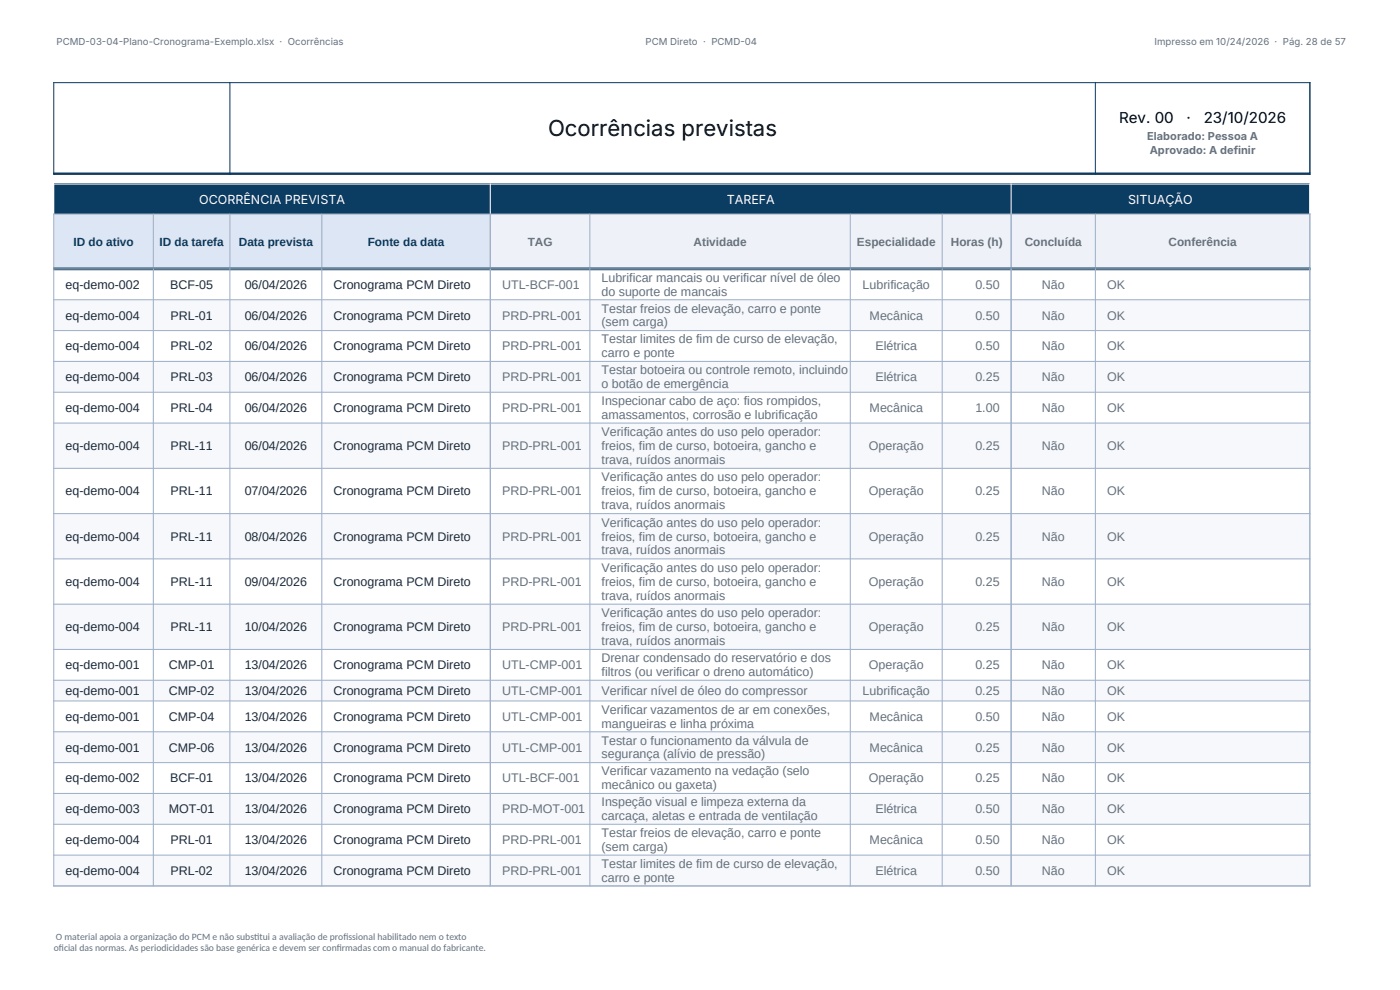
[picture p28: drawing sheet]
<svg xmlns="http://www.w3.org/2000/svg" width="297mm" height="210mm" viewBox="0 0 297 210" stroke-linecap="round" stroke-linejoin="round" font-family="sans-serif">
<defs><g id="words">
<text font-size="4.7" x="116.3" y="28.9">Ocorrências previstas</text>
<g font-size="3.2">
<text x="237.4" y="26.1">Rev. 00</text>
<text x="251.7" y="26.1">·</text>
<text x="255.4" y="26.1">23/10/2026</text>
</g>
<g font-size="2.6" fill="#fff">
<text x="42.3" y="43.2">OCORRÊNCIA PREVISTA</text>
<text x="154.2" y="43.2">TAREFA</text>
<text x="239.3" y="43.2">SITUAÇÃO</text>
</g>
<g font-size="2.6" fill="#64717d">
<text x="127.6" y="59.8">Lubrificar mancais ou verificar nível de óleo</text>
<text x="106.5" y="61.2">UTL-BCF-001</text>
<text x="127.6" y="62.7">do suporte de mancais</text>
<text x="183" y="61.2">Lubrificação</text>
<text x="206.9" y="61.2">0.50</text>
<text x="221" y="61.2">Não</text>
<text x="234.9" y="61.2">OK</text>
<text x="106.5" y="67.8">PRD-PRL-001</text>
<text x="127.6" y="66.3">Testar freios de elevação, carro e ponte</text>
<text x="127.6" y="69.2">(sem carga)</text>
<text x="184.5" y="67.8">Mecânica</text>
<text x="206.9" y="67.8">0.50</text>
<text x="221" y="67.8">Não</text>
<text x="234.9" y="67.8">OK</text>
<text x="106.5" y="74.3">PRD-PRL-001</text>
<text x="127.6" y="72.8">Testar limites de fim de curso de elevação,</text>
<text x="127.6" y="75.8">carro e ponte</text>
<text x="185.7" y="74.3">Elétrica</text>
<text x="206.9" y="74.3">0.50</text>
<text x="221" y="74.3">Não</text>
<text x="234.9" y="74.3">OK</text>
<text x="106.5" y="80.9">PRD-PRL-001</text>
<text x="127.6" y="79.4">Testar botoeira ou controle remoto, incluindo</text>
<text x="127.6" y="82.3">o botão de emergência</text>
<text x="185.7" y="80.9">Elétrica</text>
<text x="206.9" y="80.9">0.25</text>
<text x="221" y="80.9">Não</text>
<text x="234.9" y="80.9">OK</text>
<text x="106.5" y="87.4">PRD-PRL-001</text>
<text x="127.6" y="85.9">Inspecionar cabo de aço: fios rompidos,</text>
<text x="127.6" y="88.9">amassamentos, corrosão e lubrificação</text>
<text x="184.5" y="87.4">Mecânica</text>
<text x="206.9" y="87.4">1.00</text>
<text x="221" y="87.4">Não</text>
<text x="234.9" y="87.4">OK</text>
<text x="106.5" y="95.5">PRD-PRL-001</text>
<text x="127.6" y="92.5">Verificação antes do uso pelo operador:</text>
<text x="127.6" y="95.5">freios, fim de curso, botoeira, gancho e</text>
<text x="184.3" y="95.5">Operação</text>
<text x="206.9" y="95.5">0.25</text>
<text x="221" y="95.5">Não</text>
<text x="234.9" y="95.5">OK</text>
<text x="127.6" y="98.4">trava, ruídos anormais</text>
<text x="106.5" y="105.1">PRD-PRL-001</text>
<text x="127.6" y="102.1">Verificação antes do uso pelo operador:</text>
<text x="127.6" y="105.1">freios, fim de curso, botoeira, gancho e</text>
<text x="184.3" y="105.1">Operação</text>
<text x="206.9" y="105.1">0.25</text>
<text x="221" y="105.1">Não</text>
<text x="234.9" y="105.1">OK</text>
<text x="127.6" y="108">trava, ruídos anormais</text>
<text x="127.6" y="111.7">Verificação antes do uso pelo operador:</text>
<text x="106.5" y="114.7">PRD-PRL-001</text>
<text x="127.6" y="114.7">freios, fim de curso, botoeira, gancho e</text>
<text x="127.6" y="117.6">trava, ruídos anormais</text>
<text x="184.3" y="114.7">Operação</text>
<text x="206.9" y="114.7">0.25</text>
<text x="221" y="114.7">Não</text>
<text x="234.9" y="114.7">OK</text>
<text x="106.5" y="124.3">PRD-PRL-001</text>
<text x="127.6" y="121.3">Verificação antes do uso pelo operador:</text>
<text x="127.6" y="124.3">freios, fim de curso, botoeira, gancho e</text>
<text x="184.3" y="124.3">Operação</text>
<text x="206.9" y="124.3">0.25</text>
<text x="221" y="124.3">Não</text>
<text x="234.9" y="124.3">OK</text>
<text x="127.6" y="127.2">trava, ruídos anormais</text>
<text x="127.6" y="130.9">Verificação antes do uso pelo operador:</text>
<text x="106.5" y="133.9">PRD-PRL-001</text>
<text x="127.6" y="133.9">freios, fim de curso, botoeira, gancho e</text>
<text x="127.6" y="136.8">trava, ruídos anormais</text>
<text x="184.3" y="133.9">Operação</text>
<text x="206.9" y="133.9">0.25</text>
<text x="221" y="133.9">Não</text>
<text x="234.9" y="133.9">OK</text>
<text x="106.5" y="142">UTL-CMP-001</text>
<text x="127.6" y="140.5">Drenar condensado do reservatório e dos</text>
<text x="127.6" y="143.4">filtros (ou verificar o dreno automático)</text>
<text x="184.3" y="142">Operação</text>
<text x="206.9" y="142">0.25</text>
<text x="221" y="142">Não</text>
<text x="234.9" y="142">OK</text>
<text x="106.5" y="147.4">UTL-CMP-001</text>
<text x="127.6" y="147.4">Verificar nível de óleo do compressor</text>
<text x="183" y="147.4">Lubrificação</text>
<text x="206.9" y="147.4">0.25</text>
<text x="221" y="147.4">Não</text>
<text x="234.9" y="147.4">OK</text>
<text x="106.5" y="152.9">UTL-CMP-001</text>
<text x="127.6" y="151.4">Verificar vazamentos de ar em conexões,</text>
<text x="127.6" y="154.3">mangueiras e linha próxima</text>
<text x="184.5" y="152.9">Mecânica</text>
<text x="206.9" y="152.9">0.50</text>
<text x="221" y="152.9">Não</text>
<text x="234.9" y="152.9">OK</text>
<text x="106.5" y="159.4">UTL-CMP-001</text>
<text x="127.6" y="158">Testar o funcionamento da válvula de</text>
<text x="127.6" y="160.9">segurança (alívio de pressão)</text>
<text x="184.5" y="159.4">Mecânica</text>
<text x="206.9" y="159.4">0.25</text>
<text x="221" y="159.4">Não</text>
<text x="234.9" y="159.4">OK</text>
<text x="106.5" y="166">UTL-BCF-001</text>
<text x="127.6" y="164.5">Verificar vazamento na vedação (selo</text>
<text x="127.6" y="167.4">mecânico ou gaxeta)</text>
<text x="184.3" y="166">Operação</text>
<text x="206.9" y="166">0.25</text>
<text x="221" y="166">Não</text>
<text x="234.9" y="166">OK</text>
<text x="106.5" y="172.5">PRD-MOT-001</text>
<text x="127.6" y="171">Inspeção visual e limpeza externa da</text>
<text x="127.6" y="174">carcaça, aletas e entrada de ventilação</text>
<text x="185.7" y="172.5">Elétrica</text>
<text x="206.9" y="172.5">0.50</text>
<text x="221" y="172.5">Não</text>
<text x="234.9" y="172.5">OK</text>
<text x="106.5" y="179">PRD-PRL-001</text>
<text x="127.6" y="177.6">Testar freios de elevação, carro e ponte</text>
<text x="184.5" y="179">Mecânica</text>
<text x="206.9" y="179">0.50</text>
<text x="221" y="179">Não</text>
<text x="234.9" y="179">OK</text>
<text x="106.5" y="185.6">PRD-PRL-001</text>
<text x="127.6" y="180.5">(sem carga)</text>
<text x="127.6" y="184.1">Testar limites de fim de curso de elevação,</text>
<text x="185.7" y="185.6">Elétrica</text>
<text x="206.9" y="185.6">0.50</text>
<text x="221" y="185.6">Não</text>
<text x="234.9" y="185.6">OK</text>
<text x="127.6" y="187">carro e ponte</text>
</g>
<g font-size="2.6" fill="#1f2937">
<text x="13.9" y="61.2">eq-demo-002</text>
<text x="36.1" y="61.2">BCF-05</text>
<text x="51.9" y="61.2">06/04/2026</text>
<text x="70.8" y="61.2">Cronograma PCM Direto</text>
<text x="13.9" y="67.8">eq-demo-004</text>
<text x="36.2" y="67.8">PRL-01</text>
<text x="51.9" y="67.8">06/04/2026</text>
<text x="70.8" y="67.8">Cronograma PCM Direto</text>
<text x="13.9" y="74.3">eq-demo-004</text>
<text x="36.2" y="74.3">PRL-02</text>
<text x="51.9" y="74.3">06/04/2026</text>
<text x="70.8" y="74.3">Cronograma PCM Direto</text>
<text x="13.9" y="80.9">eq-demo-004</text>
<text x="36.2" y="80.9">PRL-03</text>
<text x="51.9" y="80.9">06/04/2026</text>
<text x="70.8" y="80.9">Cronograma PCM Direto</text>
<text x="13.9" y="87.4">eq-demo-004</text>
<text x="36.2" y="87.4">PRL-04</text>
<text x="51.9" y="87.4">06/04/2026</text>
<text x="70.8" y="87.4">Cronograma PCM Direto</text>
<text x="13.9" y="95.5">eq-demo-004</text>
<text x="36.2" y="95.5">PRL-11</text>
<text x="51.9" y="95.5">06/04/2026</text>
<text x="70.8" y="95.5">Cronograma PCM Direto</text>
<text x="13.9" y="105.1">eq-demo-004</text>
<text x="36.2" y="105.1">PRL-11</text>
<text x="51.9" y="105.1">07/04/2026</text>
<text x="70.8" y="105.1">Cronograma PCM Direto</text>
<text x="13.9" y="114.7">eq-demo-004</text>
<text x="36.2" y="114.7">PRL-11</text>
<text x="51.9" y="114.7">08/04/2026</text>
<text x="70.8" y="114.7">Cronograma PCM Direto</text>
<text x="13.9" y="124.3">eq-demo-004</text>
<text x="36.2" y="124.3">PRL-11</text>
<text x="51.9" y="124.3">09/04/2026</text>
<text x="70.8" y="124.3">Cronograma PCM Direto</text>
<text x="13.9" y="133.9">eq-demo-004</text>
<text x="36.2" y="133.9">PRL-11</text>
<text x="51.9" y="133.9">10/04/2026</text>
<text x="70.8" y="133.9">Cronograma PCM Direto</text>
<text x="13.9" y="142">eq-demo-001</text>
<text x="35.8" y="142">CMP-01</text>
<text x="51.9" y="142">13/04/2026</text>
<text x="70.8" y="142">Cronograma PCM Direto</text>
<text x="13.9" y="147.4">eq-demo-001</text>
<text x="35.8" y="147.4">CMP-02</text>
<text x="51.9" y="147.4">13/04/2026</text>
<text x="70.8" y="147.4">Cronograma PCM Direto</text>
<text x="13.9" y="152.9">eq-demo-001</text>
<text x="35.8" y="152.9">CMP-04</text>
<text x="51.9" y="152.9">13/04/2026</text>
<text x="70.8" y="152.9">Cronograma PCM Direto</text>
<text x="13.9" y="159.4">eq-demo-001</text>
<text x="35.8" y="159.4">CMP-06</text>
<text x="51.9" y="159.4">13/04/2026</text>
<text x="70.8" y="159.4">Cronograma PCM Direto</text>
<text x="13.9" y="166">eq-demo-002</text>
<text x="36.1" y="166">BCF-01</text>
<text x="51.9" y="166">13/04/2026</text>
<text x="70.8" y="166">Cronograma PCM Direto</text>
<text x="13.9" y="172.5">eq-demo-003</text>
<text x="35.8" y="172.5">MOT-01</text>
<text x="51.9" y="172.5">13/04/2026</text>
<text x="70.8" y="172.5">Cronograma PCM Direto</text>
<text x="13.9" y="179">eq-demo-004</text>
<text x="36.2" y="179">PRL-01</text>
<text x="51.9" y="179">13/04/2026</text>
<text x="70.8" y="179">Cronograma PCM Direto</text>
<text x="13.9" y="185.6">eq-demo-004</text>
<text x="36.2" y="185.6">PRL-02</text>
<text x="51.9" y="185.6">13/04/2026</text>
<text x="70.8" y="185.6">Cronograma PCM Direto</text>
</g>
<g font-size="2.5" fill="#0b3d63">
<text x="15.6" y="52.1">ID do ativo</text>
<text x="33.8" y="52.1">ID da tarefa</text>
<text x="50.7" y="52.1">Data prevista</text>
<text x="78" y="52.1">Fonte da data</text>
</g>
<g font-size="2.5" fill="#64717d">
<text x="112" y="52.1">TAG</text>
<text x="147.1" y="52.1">Atividade</text>
<text x="181.8" y="52.1">Especialidade</text>
<text x="201.7" y="52.1">Horas (h)</text>
<text x="217.4" y="52.1">Concluída</text>
<text x="247.9" y="52.1">Conferência</text>
</g>
<g font-size="2.3" fill="#64717d">
<text x="243.4" y="29.8">Elaborado: Pessoa A</text>
<text x="243.9" y="32.6">Aprovado: A definir</text>
</g>
<g font-size="2" fill="#64717d">
<text x="12" y="9.6">PCMD-03-04-Plano-Cronograma-Exemplo.xlsx · Ocorrências</text>
<text x="136.9" y="9.6">PCM Direto · PCMD-04</text>
<text x="244.9" y="9.6">Impresso em 10/24/2026 · Pág. 28 de 57</text>
<text x="11.4" y="201.8">of</text>
<text x="11.9" y="199.3">O material apoia a organização do PCM e não subst</text>
<text x="12.5" y="201.8">icial das normas. As periodicidades são base genérica e devem ser conf</text>
<text x="53.9" y="199.3">itui a avaliação de prof</text>
<text x="71.4" y="201.8">irmadas com o manual do fabricante.</text>
<text x="72.8" y="199.3">issional habilitado nem o texto</text>
</g>
</g></defs>
<path d="M11.4 39h266.5v6.4h-266.5z" fill-rule="evenodd" fill="#0b3d63"/>
<path d="M11.4 45.4h92.6v11.6h-92.6z" fill-rule="evenodd" fill="#dce6f5"/>
<path d="M104 45.4h173.9v11.6h-173.9z" fill-rule="evenodd" fill="#eef2f8"/>
<path d="M11.3 17.5h266.7M11.4 17.4v19.7M48.8 17.4v19.7M232.4 17.4v19.7M277.9 17.4v19.7" fill="none" stroke="#0b3d63" stroke-width=".22"/>
<path d="M11.3 36.9h266.7M11.3 57h266.7" fill="none" stroke="#0b3d63" stroke-width=".51"/>
<path d="M11.3 39h266.7M11.4 38.9v6.6M104 38.9v6.6M214.5 38.9v6.6M277.9 38.9v6.6" fill="none" stroke="#fff" stroke-width=".22"/>
<path d="M11.3 45.4h266.7M11.4 45.3v12M32.5 45.3v12M48.8 45.3v12M68.3 45.3v12M104 45.3v12M125.1 45.3v12M180.4 45.3v12M199.9 45.3v12M214.5 45.3v12M232.4 45.3v12M277.9 45.3v12" fill="none" stroke="#9fb0c9" stroke-width=".22"/>
<g fill="#f6f8fc">
<path d="M11.4 63.6h266.5v6.5h-266.5z" fill-rule="evenodd"/>
<path d="M11.4 76.6h266.5v6.6h-266.5z" fill-rule="evenodd"/>
<path d="M11.4 89.7h266.5v9.6h-266.5z" fill-rule="evenodd"/>
<path d="M11.4 108.9h266.5v9.6h-266.5z" fill-rule="evenodd"/>
<path d="M11.4 128.1h266.5v9.6h-266.5z" fill-rule="evenodd"/>
<path d="M11.4 144.3h266.5v4.4h-266.5z" fill-rule="evenodd"/>
<path d="M11.4 155.2h266.5v6.6h-266.5z" fill-rule="evenodd"/>
<path d="M11.4 168.3h266.5v6.5h-266.5z" fill-rule="evenodd"/>
<path d="M11.4 181.4h266.5v6.5h-266.5z" fill-rule="evenodd"/>
</g>
<g fill="none" stroke="#9fb0c9" stroke-width=".22">
<path d="M11.3 57h266.7M11.4 56.9v131.1M32.5 56.9v131.1M48.8 56.9v131.1M68.3 56.9v131.1M104 56.9v131.1M125.1 56.9v131.1M180.4 56.9v131.1M199.9 56.9v131.1M214.5 56.9v131.1M232.4 56.9v131.1M277.9 56.9v131.1"/>
<path d="M11.3 63.6h266.7M11.3 70.1h266.7M11.3 76.7h266.7M11.3 83.2h266.7M11.3 89.7h266.7M11.3 99.4h266.7M11.3 109h266.7M11.3 118.6h266.7M11.3 128.2h266.7M11.3 137.8h266.7M11.3 144.3h266.7M11.3 148.7h266.7"/>
<path d="M11.3 155.2h266.7M11.3 161.8h266.7M11.3 168.3h266.7M11.3 174.9h266.7M11.3 181.4h266.7M11.3 187.9h266.7"/>
</g>
<use href="#words"/>
</svg>
